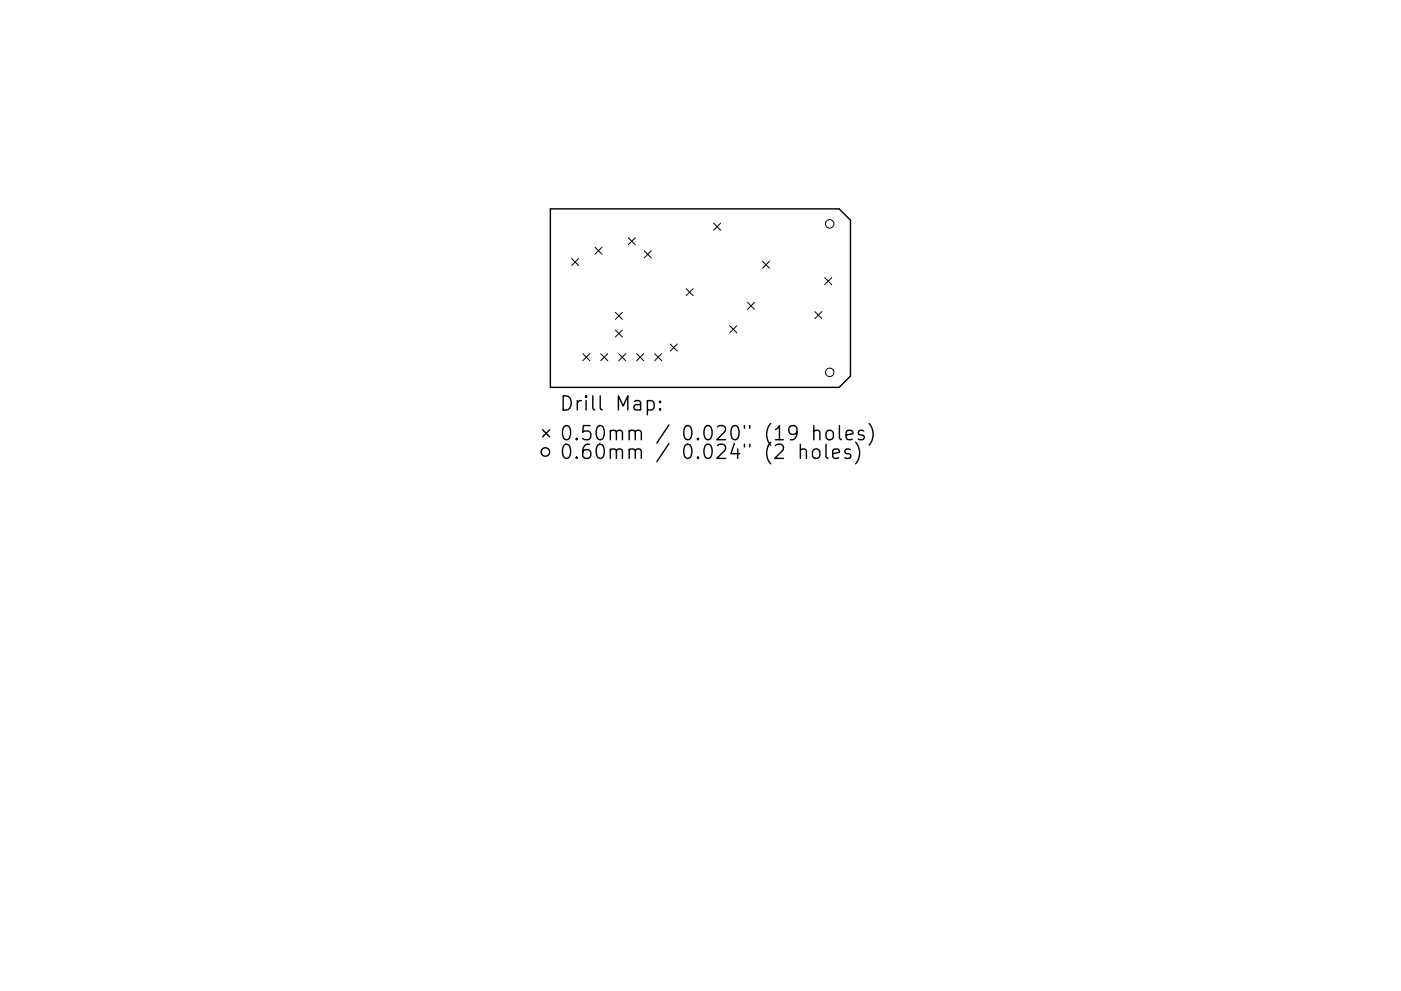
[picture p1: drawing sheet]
<svg xmlns="http://www.w3.org/2000/svg" width="297mm" height="210mm" viewBox="0 0 297 210" stroke-linecap="round" stroke-linejoin="round" font-family="sans-serif">
<defs><g id="words">
<g font-size="4.2">
<text x="118.5" y="87.1">Drill Map:</text>
<text x="118.5" y="93.4">0.50mm / 0.020&quot; (19 holes)</text>
<text x="118.5" y="97.4">0.60mm / 0.024&quot; (2 holes)</text>
</g>
</g></defs>
<g fill="none" stroke="#000" stroke-width=".3">
<path d="M116.7 44.3h61.2l2.4 2.4v33.1l-2.4 2.4h-61.2zM115 91.2l1.5 1.5M116.5 91.2l-1.5 1.5M137.3 85.1l.8-.1 .6 .6v.8l-.3 .5-.3 .1-.8-.1M140 86.7l.1 .2-.1 .1-.2-.1 .2-.2v.3M140 85.1l.1 .2-.1 .1-.2-.1 .2-.2v.3M169.7 95.5a.74 .74 0 0 1 1.3 .2v1.6M169.7 94.3v3M172.4 95.5a.81 .81 0 0 1 .8-.3 .81 .81 0 0 1 .6 .6v.9a.81 .81 0 0 1-.8 .6 .81 .81 0 0 1-.7-.6v-.9zM172.5 91.6a.74 .74 0 0 1 1.3 .1v1.6M172.5 90.3v3M175.1 94.3v2.5l.4 .5"/>
<path d="M175.4 91.4a.81 .81 0 0 1 1.3 .5v.8a.81 .81 0 0 1-.8 .6 .81 .81 0 0 1-.8-.6v-.8zM176.5 96.3l1.5-.3-.2-.6-.8-.1-.5 .4v1.1l.2 .3 .3 .2 .8-.2M178 90.3v2.6l.4 .4M179.4 92.3l1.4-.3-.1-.6-.9-.1-.4 .4v1.2l.1 .3 .3 .1 .9-.1M180.3 95.4l-.8-.1-.4 .4 .2 .4 1 .3 .1 .3-.1 .4-.3 .2-.9-.2M181.4 93.8a3.4 3.4 0 0 1 0 4.6M183.1 91.4l-.7-.1-.4 .4 .1 .5 1 .2 .2 .3-.2 .5-.3 .1-.8-.1M184.3 89.9a3.4 3.4 0 0 1 0 4.5"/>
<circle cx="115.6" cy="95.9" r=".9"/>
</g>
<g fill="none" stroke="#000" stroke-width=".21">
<path d="M121.2 54.8l1.5 1.5M122.7 54.8l-1.5 1.5M126.1 52.4l1.5 1.5M127.6 52.4l-1.5 1.5M133.2 50.4l1.5 1.5M134.7 50.4l-1.5 1.5M136.6 53.2l1.5 1.5M138.1 53.2l-1.5 1.5M151.3 47.3l1.5 1.5M152.8 47.3l-1.5 1.5M161.7 55.4l1.5 1.5M163.2 55.4l-1.5 1.5"/>
<path d="M174.9 58.9l1.5 1.5M176.4 58.9l-1.5 1.5M123.6 75l1.5 1.5M125.1 75l-1.5 1.5M127.4 75l1.5 1.5M128.9 75l-1.5 1.5M130.5 66.3l1.5 1.5M130.5 70l1.5 1.5M131.2 75l1.5 1.5M132 66.3l-1.5 1.5M132 70l-1.5 1.5M132.7 75l-1.5 1.5"/>
<path d="M135 75l1.5 1.5M136.5 75l-1.5 1.5M138.8 75l1.5 1.5M140.3 75l-1.5 1.5M142.1 73l1.5 1.5M143.6 73l-1.5 1.5M145.5 61.2l1.5 1.5M147 61.2l-1.5 1.5M154.7 69.1l1.5 1.5M156.2 69.1l-1.5 1.5M158.5 64.2l1.5 1.5M160 64.2l-1.5 1.5"/>
<path d="M172.8 66.1l1.5 1.5M174.3 66.1l-1.5 1.5"/>
<circle cx="175.9" cy="47.5" r=".9"/>
<circle cx="175.9" cy="79" r=".9"/>
</g>
<use href="#words"/>
</svg>
